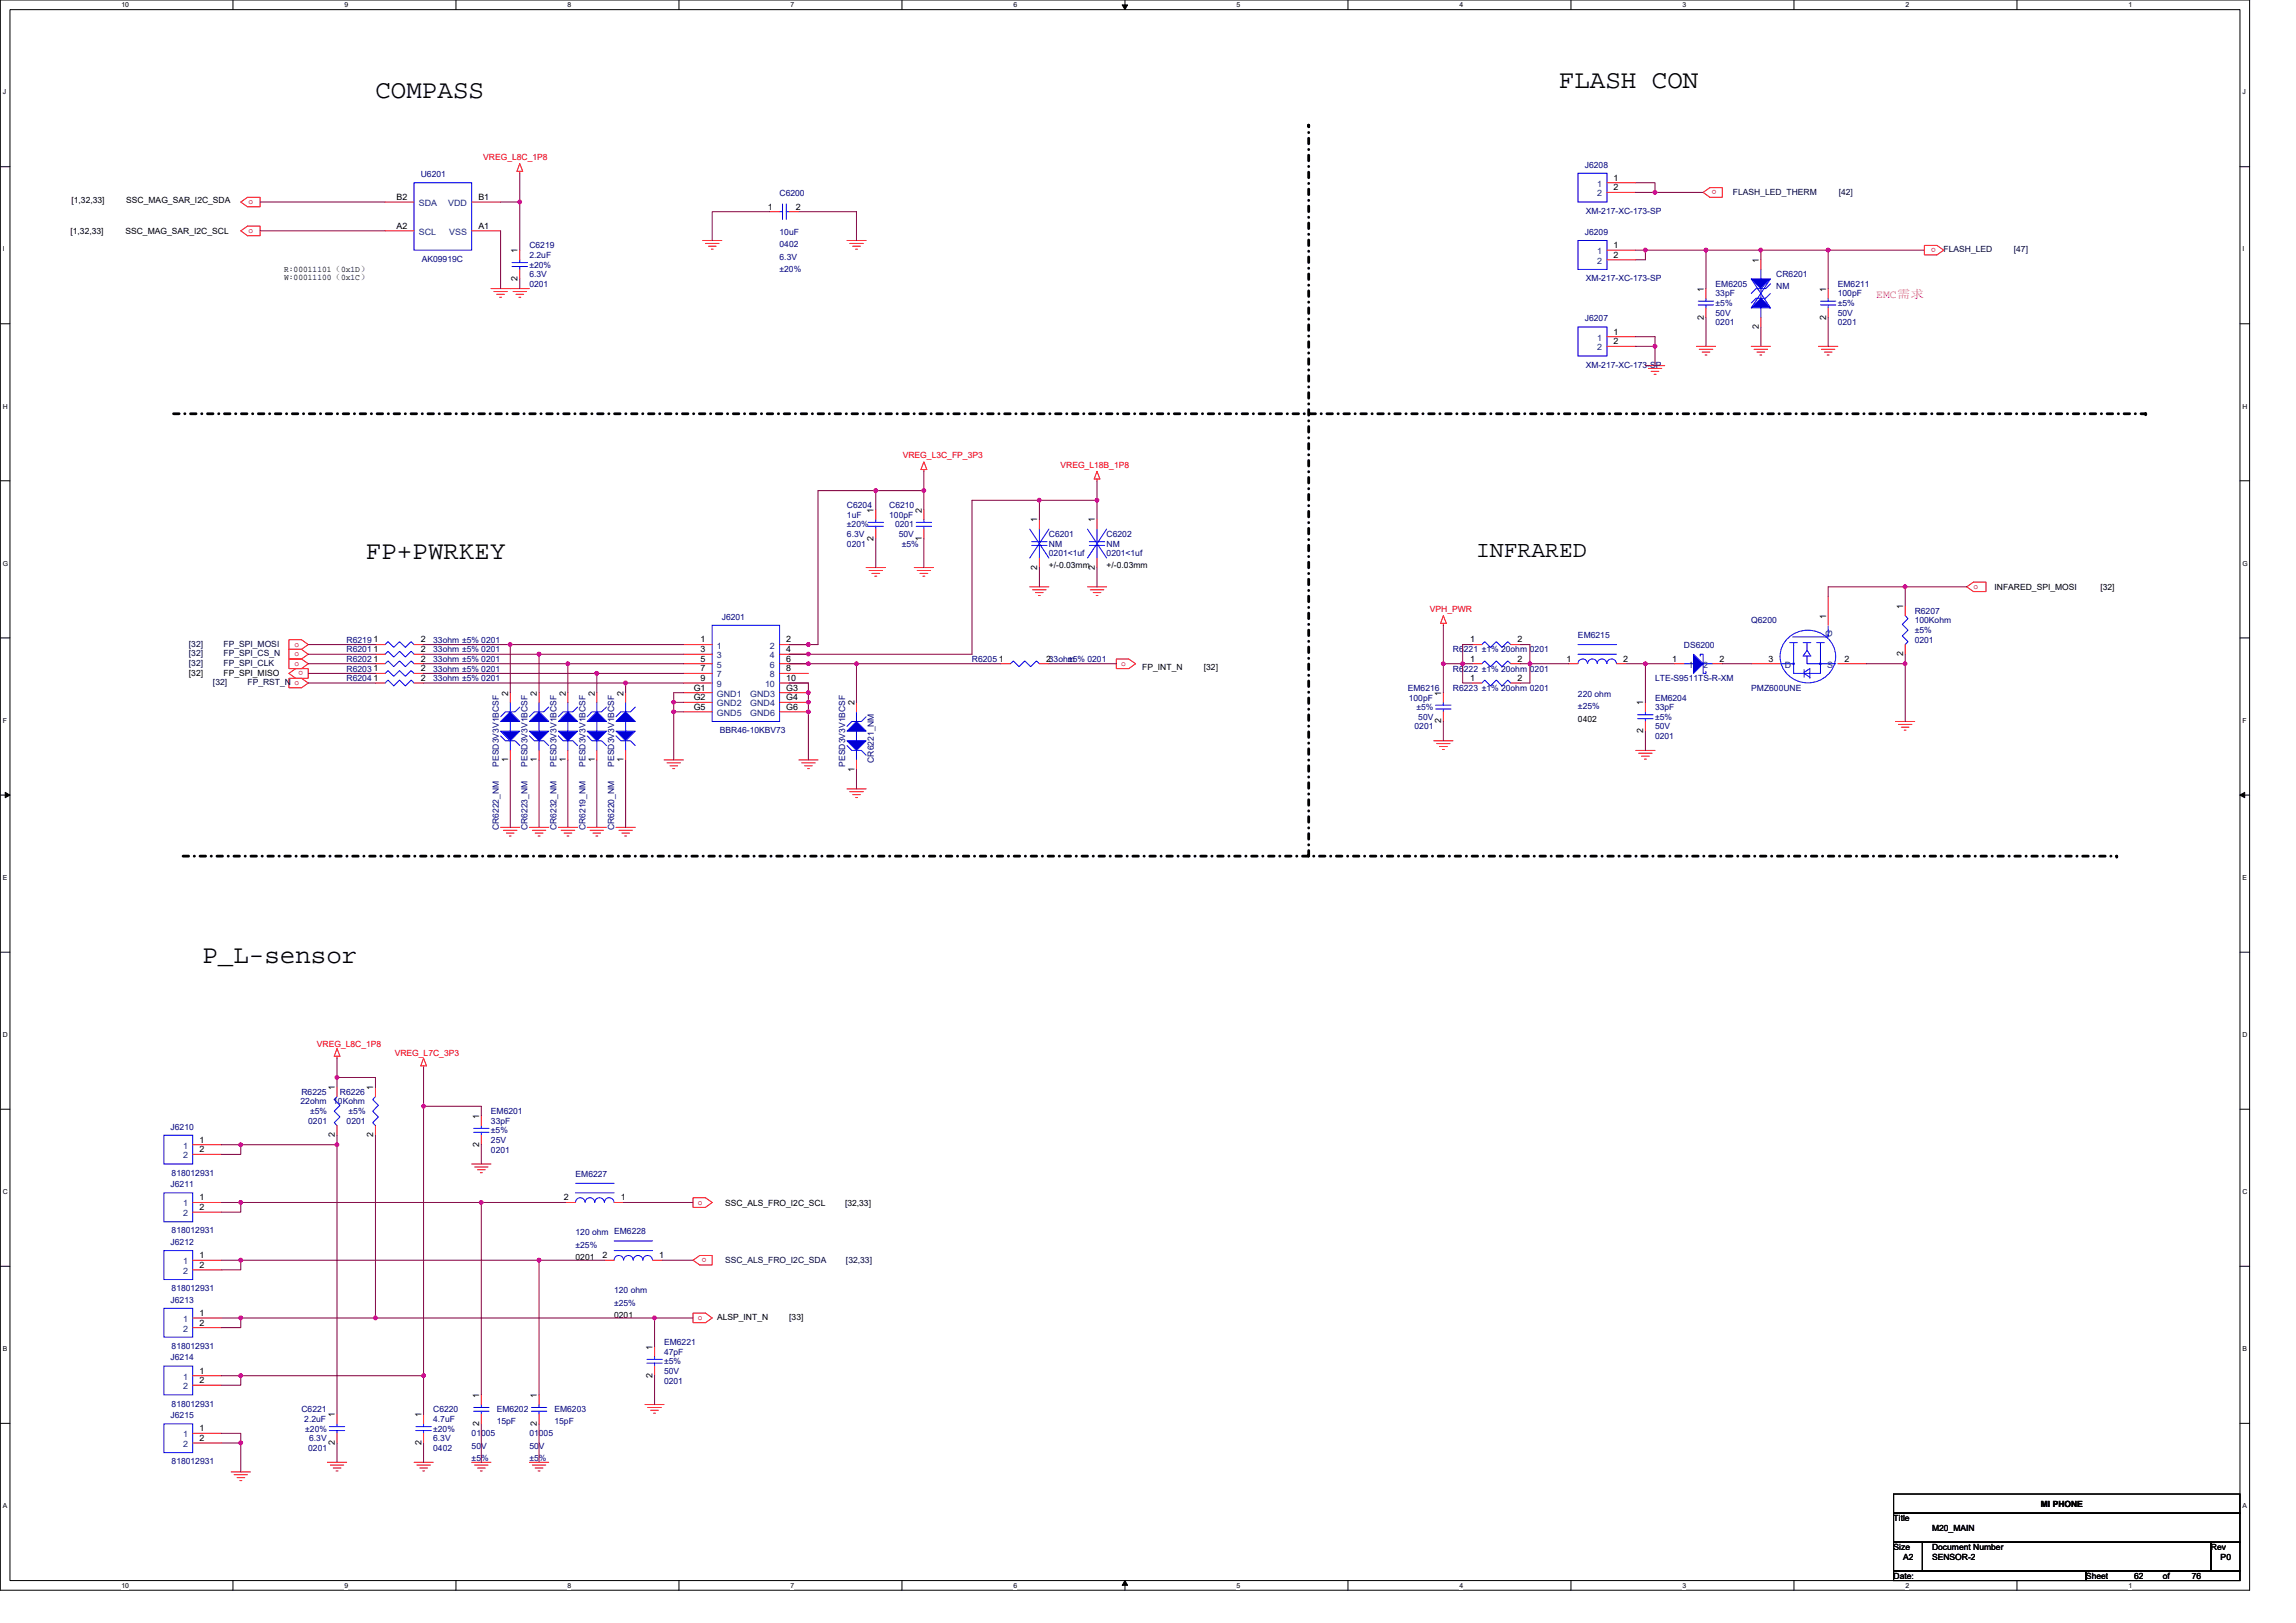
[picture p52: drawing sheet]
<svg xmlns="http://www.w3.org/2000/svg" width="297mm" height="210mm" viewBox="0 0 297 210" stroke-linecap="round" stroke-linejoin="round" font-family="sans-serif">
<defs><g id="words">
<g font-size="3.3">
<text x="201.7" y="11.4">FLASH CON</text>
<text x="48.6" y="12.6">COMPASS</text>
<text x="47.3" y="72.4">FP+PWRKEY</text>
<text x="26.2" y="124.7">P_L-sensor</text>
</g>
<text font-size="3" x="191" y="72.1">INFRARED</text>
<text font-size="1.5" fill="#f0f" x="242.7" y="38.5">EMC需求</text>
<g font-size="1.1" fill="#000080">
<text x="54.4" y="22.9">U6201</text>
<text x="205" y="21.7">J6208</text>
<text x="100.9" y="25.3">C6200</text>
<text x="205.1" y="27.7">XM-217-XC-173-SP</text>
<text x="54.6" y="33.9">AK09919C</text>
<text x="68.5" y="32.1">C6219</text>
<text x="68.5" y="33.4">2.2uF</text>
<text x="68.5" y="35.9">6.3V</text>
<text x="68.5" y="34.6">±20%</text>
<text x="100.9" y="30.4">10uF</text>
<text x="100.9" y="32">0402</text>
<text x="100.9" y="33.6">6.3V</text>
<text x="100.9" y="35.2">±20%</text>
<text x="205" y="30.4">J6209</text>
<text x="229.8" y="35.9">CR6201</text>
<text x="68.5" y="37.1">0201</text>
<text x="205" y="41.6">J6207</text>
<text x="205.1" y="36.4">XM-217-XC-173-SP</text>
<text x="221.9" y="37.1">EM6205</text>
<text x="221.9" y="38.4">33pF</text>
<text x="221.9" y="40.9">50V</text>
<text x="221.9" y="39.6">±5%</text>
<text x="229.8" y="37.4">NM</text>
<text x="237.8" y="37.1">EM6211</text>
<text x="237.8" y="38.4">100pF</text>
<text x="237.8" y="40.9">50V</text>
<text x="237.8" y="39.6">±5%</text>
<text x="205.1" y="47.6">XM-217-XC-173-SP</text>
<text x="221.9" y="42.1">0201</text>
<text x="237.8" y="42.1">0201</text>
<text x="109.6" y="65.7">C6204</text>
<text x="115" y="65.7">C6210</text>
<text x="109.6" y="67">1uF</text>
<text x="109.6" y="70.7">0201</text>
<text x="109.6" y="69.5">6.3V</text>
<text x="109.6" y="68.2">±20%</text>
<text x="115" y="67">100pF</text>
<text x="115.8" y="68.2">0201</text>
<text x="116.3" y="69.5">50V</text>
<text x="116.7" y="70.7">±5%</text>
<text x="135.7" y="69.5">C6201</text>
<text x="135.7" y="70.7">NM</text>
<text x="135.7" y="72">0201&lt;1uf</text>
<text x="143.2" y="69.5">C6202</text>
<text x="143.2" y="70.7">NM</text>
<text x="143.2" y="72">0201&lt;1uf</text>
<text x="44.8" y="83.2">R6219</text>
<text x="56" y="83.2">33ohm ±5% 0201</text>
<text x="93.4" y="80.2">J6201</text>
<text x="204.1" y="82.5">EM6215</text>
<text x="217.8" y="83.8">DS6200</text>
<text x="226.6" y="80.7">Q6200</text>
<text x="247.7" y="79.4">R6207</text>
<text x="247.7" y="80.7">100Kohm</text>
<text x="247.7" y="81.9">±5%</text>
<text x="247.7" y="83.2">0201</text>
<text x="44.8" y="86.9">R6203</text>
<text x="44.8" y="85.7">R6202</text>
<text x="44.8" y="88.1">R6204</text>
<text x="44.8" y="84.4">R6201</text>
<text x="56" y="86.9">33ohm ±5% 0201</text>
<text x="56" y="85.7">33ohm ±5% 0201</text>
<text x="56" y="88.1">33ohm ±5% 0201</text>
<text x="56" y="84.4">33ohm ±5% 0201</text>
<text x="125.7" y="85.7">R6205</text>
<text x="138.2" y="85.7">±5% 0201</text>
<text x="182.1" y="89.4">EM6216</text>
<text x="188" y="86.9">R6222 ±1% 20ohm 0201</text>
<text x="188" y="84.4">R6221 ±1% 20ohm 0201</text>
<text x="188" y="89.4">R6223 ±1% 20ohm 0201</text>
<text x="214.1" y="88.1">LTE-S9511TS-R-XM</text>
<text x="226.6" y="89.4">PMZ600UNE</text>
<text x="93.1" y="94.9">BBR46-10KBV73</text>
<text x="182.3" y="90.6">100pF</text>
<text x="183" y="94.4">0201</text>
<text x="183.3" y="91.9">±5%</text>
<text x="183.5" y="93.1">50V</text>
<text x="204.1" y="90.1">220 ohm</text>
<text x="204.1" y="91.8">±25%</text>
<text x="214.1" y="90.6">EM6204</text>
<text x="214.1" y="91.9">33pF</text>
<text x="214.1" y="95.6">0201</text>
<text x="214.1" y="94.4">50V</text>
<text x="214.1" y="93.1">±5%</text>
<text x="64.5" y="99.2" transform="rotate(-90 64.5 99.2)">PESD3V3V1BCSF</text>
<text x="68.3" y="99.2" transform="rotate(-90 68.3 99.2)">PESD3V3V1BCSF</text>
<text x="72" y="99.2" transform="rotate(-90 72 99.2)">PESD3V3V1BCSF</text>
<text x="75.7" y="99.2" transform="rotate(-90 75.7 99.2)">PESD3V3V1BCSF</text>
<text x="79.5" y="99.2" transform="rotate(-90 79.5 99.2)">PESD3V3V1BCSF</text>
<text x="109.3" y="99.2" transform="rotate(-90 109.3 99.2)">PESD3V3V1BCSF</text>
<text x="113.1" y="98.7" transform="rotate(-90 113.1 98.7)">CR6221_NM</text>
<text x="64.5" y="107.4" transform="rotate(-90 64.5 107.4)">CR6222_NM</text>
<text x="68.3" y="107.4" transform="rotate(-90 68.3 107.4)">CR6223_NM</text>
<text x="72" y="107.4" transform="rotate(-90 72 107.4)">CR6232_NM</text>
<text x="75.7" y="107.4" transform="rotate(-90 75.7 107.4)">CR6219_NM</text>
<text x="79.5" y="107.4" transform="rotate(-90 79.5 107.4)">CR6220_NM</text>
<text x="38.9" y="142.9">22ohm</text>
<text x="39" y="141.7">R6225</text>
<text x="43.1" y="142.9">10Kohm</text>
<text x="44" y="141.7">R6226</text>
<text x="22.1" y="146.1">J6210</text>
<text x="39.9" y="145.4">0201</text>
<text x="40.1" y="144.1">±5%</text>
<text x="44.8" y="145.4">0201</text>
<text x="45.1" y="144.1">±5%</text>
<text x="63.5" y="144.1">EM6201</text>
<text x="63.5" y="145.4">33pF</text>
<text x="63.5" y="149.1">0201</text>
<text x="63.5" y="147.9">25V</text>
<text x="63.5" y="146.6">±5%</text>
<text x="22.1" y="153.6">J6211</text>
<text x="22.2" y="152.1">818012931</text>
<text x="74.5" y="152.2">EM6227</text>
<text x="22.1" y="161.1">J6212</text>
<text x="22.2" y="159.6">818012931</text>
<text x="74.5" y="159.8">120 ohm EM6228</text>
<text x="74.5" y="161.5">±25%</text>
<text x="22.2" y="167">818012931</text>
<text x="79.5" y="167.3">120 ohm</text>
<text x="22.1" y="168.6">J6213</text>
<text x="79.5" y="168.9">±25%</text>
<text x="22.1" y="176">J6214</text>
<text x="22.2" y="174.5">818012931</text>
<text x="85.9" y="174">EM6221</text>
<text x="85.9" y="175.3">47pF</text>
<text x="85.9" y="179">0201</text>
<text x="85.9" y="177.8">50V</text>
<text x="85.9" y="176.5">±5%</text>
<text x="22.1" y="183.5">J6215</text>
<text x="22.2" y="182">818012931</text>
<text x="39" y="182.7">C6221</text>
<text x="39.4" y="184">2.2uF</text>
<text x="39.5" y="185.2">±20%</text>
<text x="56" y="182.7">C6220</text>
<text x="56" y="184">4.7uF</text>
<text x="56" y="185.2">±20%</text>
<text x="61" y="185.8">01005</text>
<text x="64.3" y="182.7">EM6202</text>
<text x="64.3" y="184.2">15pF</text>
<text x="68.5" y="185.8">01005</text>
<text x="71.7" y="182.7">EM6203</text>
<text x="71.7" y="184.2">15pF</text>
<text x="22.2" y="189.5">818012931</text>
<text x="39.9" y="187.7">0201</text>
<text x="40" y="186.5">6.3V</text>
<text x="56" y="187.7">0402</text>
<text x="56" y="186.5">6.3V</text>
<text x="61" y="187.5">50V</text>
<text x="61" y="189.1">±5%</text>
<text x="68.5" y="187.5">50V</text>
<text x="68.5" y="189.1">±5%</text>
</g>
<g font-size="1.1" fill="#f00">
<text x="62.5" y="20.7">VREG_L8C_1P8</text>
<text x="32.1" y="26.4">o</text>
<text x="222.1" y="24.6" transform="rotate(180 222.1 24.6)">o</text>
<text x="32.1" y="30.2">o</text>
<text x="250.5" y="32.1" transform="rotate(180 250.5 32.1)">o</text>
<text x="116.8" y="59.3">VREG_L3C_FP_3P3</text>
<text x="137.2" y="60.5">VREG_L18B_1P8</text>
<text x="255.3" y="76.2">o</text>
<text x="38.1" y="83.7">o</text>
<text x="185" y="79.2">VPH_PWR</text>
<text x="38.1" y="84.9">o</text>
<text x="38.1" y="86.2">o</text>
<text x="39.2" y="86.8" transform="rotate(180 39.2 86.8)">o</text>
<text x="145" y="86.2">o</text>
<text x="41" y="135.4">VREG_L8C_1P8</text>
<text x="51.1" y="136.7">VREG_L7C_3P3</text>
<text x="90.3" y="155.9">o</text>
<text x="91.4" y="162.8" transform="rotate(180 91.4 162.8)">o</text>
<text x="90.3" y="170.8">o</text>
</g>
<g font-size="1.1">
<text x="208.8" y="23.4">1</text>
<text x="9.2" y="26.3">[1,32,33]</text>
<text x="16.3" y="26.3">SSC_MAG_SAR_I2C_SDA</text>
<text x="51.3" y="29.6">A2</text>
<text x="51.3" y="25.9">B2</text>
<text x="61.9" y="25.9">B1</text>
<text x="61.9" y="29.6">A1</text>
<text x="99.4" y="27.1">1</text>
<text x="103" y="27.1">2</text>
<text x="208.8" y="24.6">2</text>
<text x="9.1" y="30.3">[1,32,33]</text>
<text x="16.2" y="30.3">SSC_MAG_SAR_I2C_SCL</text>
<text x="36.8" y="35.1">R:00011101（0x1D）</text>
<text x="67" y="32.7" transform="rotate(-90 67 32.7)">1</text>
<text x="208.8" y="32.1">1</text>
<text x="208.8" y="33.3">2</text>
<text x="227.5" y="34" transform="rotate(-90 227.5 34)">1</text>
<text x="36.8" y="36.2">W:00011100（0x1C）</text>
<text x="67" y="36.4" transform="rotate(-90 67 36.4)">2</text>
<text x="220.4" y="41.3" transform="rotate(-90 220.4 41.3)">2</text>
<text x="220.4" y="37.7" transform="rotate(-90 220.4 37.7)">1</text>
<text x="236.2" y="41.3" transform="rotate(-90 236.2 41.3)">2</text>
<text x="236.2" y="37.7" transform="rotate(-90 236.2 37.7)">1</text>
<text x="208.8" y="43.3">1</text>
<text x="208.8" y="44.5">2</text>
<text x="227.5" y="42.6" transform="rotate(-90 227.5 42.6)">2</text>
<text x="113" y="70" transform="rotate(-90 113 70)">2</text>
<text x="113" y="66.3" transform="rotate(-90 113 66.3)">1</text>
<text x="119.2" y="70" transform="rotate(-90 119.2 70)">1</text>
<text x="119.2" y="66.3" transform="rotate(-90 119.2 66.3)">2</text>
<text x="134.2" y="67.6" transform="rotate(-90 134.2 67.6)">1</text>
<text x="141.6" y="67.6" transform="rotate(-90 141.6 67.6)">1</text>
<text x="134.2" y="73.7" transform="rotate(-90 134.2 73.7)">2</text>
<text x="135.7" y="73.4">+/-0.03mm</text>
<text x="141.6" y="73.7" transform="rotate(-90 141.6 73.7)">2</text>
<text x="143.2" y="73.4">+/-0.03mm</text>
<text x="258" y="76.3">INFARED_SPI_MOSI</text>
<text x="271.7" y="76.3">[32]</text>
<text x="48.3" y="83.1">1</text>
<text x="54.4" y="83.1">2</text>
<text x="90.6" y="83.1">1</text>
<text x="101.7" y="83.1">2</text>
<text x="190.2" y="83.1">1</text>
<text x="196.3" y="83.1">2</text>
<text x="236.2" y="80" transform="rotate(-90 236.2 80)">1</text>
<text x="246.2" y="78.8" transform="rotate(-90 246.2 78.8)">1</text>
<text x="24.4" y="87.4">[32]</text>
<text x="28.9" y="87.4">FP_SPI_MISO</text>
<text x="48.3" y="86.8">1</text>
<text x="48.3" y="85.6">1</text>
<text x="48.3" y="88.1">1</text>
<text x="48.3" y="84.4">1</text>
<text x="54.4" y="86.8">2</text>
<text x="54.4" y="85.6">2</text>
<text x="54.4" y="88.1">2</text>
<text x="54.4" y="84.4">2</text>
<text x="89.7" y="89.3">G1</text>
<text x="90.6" y="84.4">3</text>
<text x="90.6" y="85.6">5</text>
<text x="90.6" y="86.8">7</text>
<text x="90.6" y="88.1">9</text>
<text x="101.7" y="84.4">4</text>
<text x="101.7" y="85.6">6</text>
<text x="101.7" y="86.8">8</text>
<text x="101.7" y="89.3">G3</text>
<text x="101.7" y="88.1">10</text>
<text x="129.2" y="85.6">1</text>
<text x="135.3" y="85.6">233ohm</text>
<text x="147.8" y="86.7">FP_INT_N</text>
<text x="155.7" y="86.7">[32]</text>
<text x="190.2" y="85.6">1</text>
<text x="190.2" y="88.1">1</text>
<text x="196.3" y="85.6">2</text>
<text x="196.3" y="88.1">2</text>
<text x="202.6" y="85.6">1</text>
<text x="210" y="85.6">2</text>
<text x="216.3" y="85.6">1</text>
<text x="222.5" y="85.6">2</text>
<text x="228.8" y="85.6">3</text>
<text x="238.6" y="85.6">2</text>
<text x="246.2" y="84.9" transform="rotate(-90 246.2 84.9)">2</text>
<text x="65.7" y="90" transform="rotate(-90 65.7 90)">2</text>
<text x="69.5" y="90" transform="rotate(-90 69.5 90)">2</text>
<text x="73.2" y="90" transform="rotate(-90 73.2 90)">2</text>
<text x="76.9" y="90" transform="rotate(-90 76.9 90)">2</text>
<text x="80.7" y="90" transform="rotate(-90 80.7 90)">2</text>
<text x="89.7" y="90.6">G2</text>
<text x="89.7" y="91.8">G5</text>
<text x="101.7" y="90.6">G4</text>
<text x="101.7" y="91.8">G6</text>
<text x="110.5" y="91.2" transform="rotate(-90 110.5 91.2)">2</text>
<text x="186.5" y="93.6" transform="rotate(-90 186.5 93.6)">2</text>
<text x="186.5" y="90" transform="rotate(-90 186.5 90)">1</text>
<text x="204.1" y="93.4">0402</text>
<text x="212.6" y="94.8" transform="rotate(-90 212.6 94.8)">2</text>
<text x="212.6" y="91.2" transform="rotate(-90 212.6 91.2)">1</text>
<text x="65.7" y="98.6" transform="rotate(-90 65.7 98.6)">1</text>
<text x="69.5" y="98.6" transform="rotate(-90 69.5 98.6)">1</text>
<text x="73.2" y="98.6" transform="rotate(-90 73.2 98.6)">1</text>
<text x="76.9" y="98.6" transform="rotate(-90 76.9 98.6)">1</text>
<text x="80.7" y="98.6" transform="rotate(-90 80.7 98.6)">1</text>
<text x="110.5" y="99.8" transform="rotate(-90 110.5 99.8)">1</text>
<text x="43.3" y="141" transform="rotate(-90 43.3 141)">1</text>
<text x="48.3" y="141" transform="rotate(-90 48.3 141)">1</text>
<text x="25.8" y="147.8">1</text>
<text x="25.8" y="149.1">2</text>
<text x="43.3" y="147.1" transform="rotate(-90 43.3 147.1)">2</text>
<text x="48.3" y="147.1" transform="rotate(-90 48.3 147.1)">2</text>
<text x="62" y="148.4" transform="rotate(-90 62 148.4)">2</text>
<text x="62" y="144.8" transform="rotate(-90 62 144.8)">1</text>
<text x="25.8" y="155.3">1</text>
<text x="73" y="155.3">2</text>
<text x="80.3" y="155.3">1</text>
<text x="93.8" y="156">SSC_ALS_FRO_I2C_SCL</text>
<text x="109.3" y="156">[32,33]</text>
<text x="25.8" y="156.5">2</text>
<text x="25.8" y="162.8">1</text>
<text x="25.8" y="164">2</text>
<text x="74.5" y="163.1">0201</text>
<text x="78" y="162.8">2</text>
<text x="85.3" y="162.8">1</text>
<text x="25.8" y="170.2">1</text>
<text x="25.8" y="171.5">2</text>
<text x="79.5" y="170.5">0201</text>
<text x="92.8" y="170.8">ALSP_INT_N</text>
<text x="102.1" y="170.8">[33]</text>
<text x="25.8" y="177.7">1</text>
<text x="25.8" y="178.9">2</text>
<text x="84.4" y="178.2" transform="rotate(-90 84.4 178.2)">2</text>
<text x="84.4" y="174.6" transform="rotate(-90 84.4 174.6)">1</text>
<text x="25.8" y="185.2">1</text>
<text x="43.3" y="183.3" transform="rotate(-90 43.3 183.3)">1</text>
<text x="54.5" y="183.3" transform="rotate(-90 54.5 183.3)">1</text>
<text x="62" y="184.5" transform="rotate(-90 62 184.5)">2</text>
<text x="62" y="180.8" transform="rotate(-90 62 180.8)">1</text>
<text x="69.5" y="184.5" transform="rotate(-90 69.5 184.5)">2</text>
<text x="69.5" y="180.8" transform="rotate(-90 69.5 180.8)">1</text>
<text x="25.8" y="186.4">2</text>
<text x="43.3" y="186.9" transform="rotate(-90 43.3 186.9)">2</text>
<text x="54.5" y="186.9" transform="rotate(-90 54.5 186.9)">2</text>
<text x="245" y="196.8">Title</text>
<text x="264" y="194.9">MI PHONE</text>
<text x="245" y="200.5">Size</text>
<text x="246.2" y="201.8">A2</text>
<text x="250" y="200.5">Document Number</text>
<text x="250" y="201.8">SENSOR-2</text>
<text x="250" y="198">M20_MAIN</text>
<text x="286" y="200.5">Rev</text>
<text x="287.3" y="201.8">P0</text>
<text x="245" y="204.3">Date:</text>
<text x="269.9" y="204.3">Sheet</text>
<text x="276.1" y="204.3">62</text>
<text x="279.8" y="204.3">of</text>
<text x="283.6" y="204.3">76</text>
</g>
<g font-size="1.1" fill="#004080">
<text x="54.2" y="26.6">SDA</text>
<text x="58" y="26.6">VDD</text>
<text x="206.6" y="24.2">1</text>
<text x="206.6" y="25.4">2</text>
<text x="54.2" y="30.4">SCL</text>
<text x="58.1" y="30.4">VSS</text>
<text x="206.6" y="32.9">1</text>
<text x="206.6" y="34.1">2</text>
<text x="206.6" y="44.1">1</text>
<text x="206.6" y="45.3">2</text>
<text x="92.7" y="83.9">1</text>
<text x="99.6" y="83.9">2</text>
<text x="237" y="82.4" transform="rotate(-90 237 82.4)">G</text>
<text x="92.7" y="85.2">3</text>
<text x="92.7" y="86.4">5</text>
<text x="92.7" y="87.6">7</text>
<text x="92.7" y="88.9">9</text>
<text x="99" y="88.9">10</text>
<text x="99.6" y="85.2">4</text>
<text x="99.6" y="86.4">6</text>
<text x="99.6" y="87.6">8</text>
<text x="218.5" y="86.4">1</text>
<text x="220.3" y="86.4">2</text>
<text x="230.9" y="86.4">D</text>
<text x="236.4" y="86.4">S</text>
<text x="92.7" y="90.1">GND1</text>
<text x="92.7" y="91.4">GND2</text>
<text x="92.7" y="92.6">GND5</text>
<text x="97.1" y="90.1">GND3</text>
<text x="97.1" y="91.4">GND4</text>
<text x="97.1" y="92.6">GND6</text>
<text x="23.7" y="148.6">1</text>
<text x="23.7" y="149.9">2</text>
<text x="23.7" y="156.1">1</text>
<text x="23.7" y="157.3">2</text>
<text x="23.7" y="163.6">1</text>
<text x="23.7" y="164.8">2</text>
<text x="23.7" y="171">1</text>
<text x="23.7" y="172.3">2</text>
<text x="23.7" y="178.5">1</text>
<text x="23.7" y="179.7">2</text>
<text x="23.7" y="185.9">1</text>
<text x="23.7" y="187.2">2</text>
</g>
<g font-size="1.1" fill="#000040">
<text x="224.2" y="25.2">FLASH_LED_THERM</text>
<text x="237.9" y="25.2">[42]</text>
<text x="251.5" y="32.6">FLASH_LED</text>
<text x="260.5" y="32.6">[47]</text>
<text x="24.4" y="83.7">[32]</text>
<text x="28.9" y="83.7">FP_SPI_MOSI</text>
<text x="24.4" y="84.9">[32]</text>
<text x="24.4" y="86.1">[32]</text>
<text x="27.6" y="88.6">[32]</text>
<text x="28.9" y="84.9">FP_SPI_CS_N</text>
<text x="28.9" y="86.1">FP_SPI_CLK</text>
<text x="32" y="88.6">FP_RST_N o</text>
<text x="93.8" y="163.4">SSC_ALS_FRO_I2C_SDA</text>
<text x="109.4" y="163.4">[32,33]</text>
</g>
<g font-size=".9">
<text x="15.7" y="1">10</text>
<text x="44.6" y="1">9</text>
<text x="73.4" y="1">8</text>
<text x="102.3" y="1">7</text>
<text x="131.1" y="1">6</text>
<text x="160" y="1">5</text>
<text x="188.8" y="1">4</text>
<text x="217.7" y="1">3</text>
<text x="246.5" y="1">2</text>
<text x="275.4" y="1">1</text>
<text x=".4" y="12.2">J</text>
<text x="290.1" y="12.2">J</text>
<text x=".4" y="32.5">I</text>
<text x="290.1" y="32.5">I</text>
<text x=".4" y="52.9">H</text>
<text x="290.1" y="52.9">H</text>
<text x=".4" y="73.2">G</text>
<text x="290.1" y="73.2">G</text>
<text x=".4" y="93.5">F</text>
<text x="290.1" y="93.5">F</text>
<text x=".4" y="113.8">E</text>
<text x="290.1" y="113.8">E</text>
<text x=".4" y="134.2">D</text>
<text x="290.1" y="134.2">D</text>
<text x=".4" y="154.5">C</text>
<text x="290.1" y="154.5">C</text>
<text x=".4" y="174.8">B</text>
<text x="290.1" y="174.8">B</text>
<text x=".4" y="195.1">A</text>
<text x="290.1" y="195.1">A</text>
<text x="15.7" y="205.4">10</text>
<text x="44.6" y="205.4">9</text>
<text x="73.4" y="205.4">8</text>
<text x="102.3" y="205.4">7</text>
<text x="131.1" y="205.4">6</text>
<text x="160" y="205.4">5</text>
<text x="188.8" y="205.4">4</text>
<text x="217.7" y="205.4">3</text>
<text x="246.5" y="205.4">2</text>
<text x="275.4" y="205.4">1</text>
</g>
</g></defs>
<path d="M0 0h291v205.7h-291zM1.3 1.2h288.5v203.3h-288.5z" fill="none" stroke="#000" stroke-width=".13"/>
<g fill="#fff">
<path d="M15.7 .1h1v1h-1z"/>
<path d="M15.7 204.6h1v1h-1z"/>
</g>
<path d="M30.1 0v1.2M30.1 204.5v1.2" fill="none" stroke="#000" stroke-width=".13"/>
<g fill="#fff">
<path d="M44.6 .1h.4v1h-.4z"/>
<path d="M44.6 204.6h.4v1h-.4z"/>
</g>
<path d="M59 0v1.2M59 204.5v1.2" fill="none" stroke="#000" stroke-width=".13"/>
<g fill="#fff">
<path d="M73.4 .1h.5v1h-.5z"/>
<path d="M73.4 204.6h.5v1h-.5z"/>
</g>
<path d="M87.8 0v1.2M87.8 204.5v1.2" fill="none" stroke="#000" stroke-width=".13"/>
<g fill="#fff">
<path d="M102.3 .1h.4v1h-.4z"/>
<path d="M102.3 204.6h.4v1h-.4z"/>
</g>
<path d="M116.7 0v1.2M116.7 204.5v1.2" fill="none" stroke="#000" stroke-width=".13"/>
<g fill="#fff">
<path d="M131.1 .1h.5v1h-.5z"/>
<path d="M131.1 204.6h.5v1h-.5z"/>
</g>
<path d="M145.5 0v1.2M145.5 204.5v1.2" fill="none" stroke="#000" stroke-width=".13"/>
<path d="M145.2 .6h.7l-.4 .6zM145.5 204.5l.4 .6h-.7z" fill="#000" stroke="#000" stroke-width=".13"/>
<g fill="#fff">
<path d="M160 .1h.4v1h-.4z"/>
<path d="M160 204.6h.4v1h-.4z"/>
</g>
<path d="M174.4 0v1.2M174.4 204.5v1.2" fill="none" stroke="#000" stroke-width=".13"/>
<g fill="#fff">
<path d="M188.8 .1h.5v1h-.5z"/>
<path d="M188.8 204.6h.5v1h-.5z"/>
</g>
<path d="M203.2 0v1.2M203.2 204.5v1.2" fill="none" stroke="#000" stroke-width=".13"/>
<g fill="#fff">
<path d="M217.7 .1h.4v1h-.4z"/>
<path d="M217.7 204.6h.4v1h-.4z"/>
</g>
<path d="M232.1 0v1.2M232.1 204.5v1.2" fill="none" stroke="#000" stroke-width=".13"/>
<g fill="#fff">
<path d="M246.5 .1h.5v1h-.5z"/>
<path d="M246.5 204.6h.5v1h-.5z"/>
</g>
<path d="M260.9 0v1.2M260.9 204.5v1.2" fill="none" stroke="#000" stroke-width=".13"/>
<g fill="#fff">
<path d="M275.4 .1h.4v1h-.4z"/>
<path d="M275.4 204.6h.4v1h-.4z"/>
<path d="M.4 11.4h.4v1h-.4z"/>
<path d="M290.1 11.4h.5v1h-.5z"/>
<path d="M.4 31.7h.2v1h-.2z"/>
<path d="M290.1 31.7h.2v1h-.2z"/>
</g>
<path d="M0 21.6h1.3M289.8 21.6h1.2" fill="none" stroke="#000" stroke-width=".13"/>
<g fill="#fff">
<path d="M.4 52h.6v1h-.6z"/>
<path d="M290.1 52h.6v1h-.6z"/>
</g>
<path d="M0 41.9h1.3M289.8 41.9h1.2" fill="none" stroke="#000" stroke-width=".13"/>
<g fill="#fff">
<path d="M.4 72.4h.6v1h-.6z"/>
<path d="M290.1 72.4h.7v1h-.7z"/>
</g>
<path d="M0 62.2h1.3M289.8 62.2h1.2" fill="none" stroke="#000" stroke-width=".13"/>
<g fill="#fff">
<path d="M.4 92.7h.5v1h-.5z"/>
<path d="M290.1 92.7h.5v1h-.5z"/>
</g>
<path d="M0 82.5h1.3M289.8 82.5h1.2" fill="none" stroke="#000" stroke-width=".13"/>
<g fill="#fff">
<path d="M.4 113h.5v1h-.5z"/>
<path d="M290.1 113h.6v1h-.6z"/>
</g>
<path d="M0 102.9h1.3M289.8 102.9h1.2" fill="none" stroke="#000" stroke-width=".13"/>
<path d="M.7 102.5l.6 .4-.6 .3zM289.8 102.9l.6-.4v.7z" fill="#000" stroke="#000" stroke-width=".13"/>
<g fill="#fff">
<path d="M.4 133.3h.6v1h-.6z"/>
<path d="M290.1 133.3h.6v1h-.6z"/>
</g>
<path d="M0 123.2h1.3M289.8 123.2h1.2" fill="none" stroke="#000" stroke-width=".13"/>
<g fill="#fff">
<path d="M.4 153.7h.6v1h-.6z"/>
<path d="M290.1 153.7h.6v1h-.6z"/>
</g>
<path d="M0 143.5h1.3M289.8 143.5h1.2" fill="none" stroke="#000" stroke-width=".13"/>
<g fill="#fff">
<path d="M.4 174h.5v1h-.5z"/>
<path d="M290.1 174h.6v1h-.6z"/>
</g>
<path d="M0 163.8h1.3M289.8 163.8h1.2" fill="none" stroke="#000" stroke-width=".13"/>
<g fill="#fff">
<path d="M.4 194.3h.5v1h-.5z"/>
<path d="M290.1 194.3h.6v1h-.6z"/>
</g>
<path d="M0 184.1h1.3M245 199.5h3.7v3.7h-3.7zM245 193.3h44.8v2.5h-44.8zM245 195.8h44.8v3.7h-44.8zM248.7 199.5h37.3v3.7h-37.3zM286 199.5h3.8v3.7h-3.8zM289.8 184.1h1.2M245 203.2h24.9v1.3h-24.9zM269.9 203.2h19.9v1.3h-19.9z" fill="none" stroke="#000" stroke-width=".13"/>
<path d="M169.3 16.2h.1M22.5 53.5h255.1M277.6 53.5h.1M23.7 110.8h250.2M169.3 110.8v-94.6M273.9 110.8h.1" fill="none" stroke="#000" stroke-width=".36" stroke-dasharray=".7 .7 0 .7"/>
<g fill="none" stroke="#f00" stroke-width=".13">
<path d="M31.2 26.1l.8-.6h1.7v1.3h-1.7zM31.2 29.9l.8-.6h1.7v1.2h-1.7zM49.8 29.9h3.8M49.8 26.1h3.8M61 29.9h3.8M61 26.1h3.8M63.5 37.3h5M63.9 37.7h1.7M64.3 38.1h1M64.6 38.5h.3M66.4 37.7h1.7M66.8 38.1h1"/>
<path d="M67.1 38.5h.3M67.2 22.2v.2M67.2 32.4v1.2M67.2 34.9v1.2M67.2 21.2l.4 1h-.7zM90.9 31.1h2.5M91.3 31.5h1.7M91.6 31.9h1M92 32.2h.3M99.6 27.4h1.3M102.1 27.4h1.3M109.6 31.1h2.5"/>
<path d="M109.9 31.5h1.8M110.3 31.9h1M110.7 32.2h.2M207.9 32.4h3.7M207.9 33.6h3.7M207.9 23.6h3.7M207.9 24.9h3.7M220.3 24.9l.9-.6h1.6v1.2h-1.6zM220.7 37.3v1.3M220.7 39.8v1.3M227.8 33.6v1.3M236.5 37.3v1.3"/>
<path d="M236.5 39.8v1.3M249 31.8h1.6l.9 .6-.9 .6h-1.6zM119.5 59.8l.4 .9h-.8zM207.9 43.6h3.7M207.9 44.8h3.7M212.9 47.3h2.5M213.3 47.7h1.7M213.6 48h1M214 48.4h.2M219.5 44.8h2.5M219.8 45.2h1.8M220.2 45.6h1"/>
<path d="M220.6 45.9h.2M226.6 44.8h2.4M226.9 45.2h1.8M227.3 45.6h1M227.7 45.9h.2M227.8 41.1v1.2M235.3 44.8h2.5M235.6 45.2h1.8M236 45.6h1M236.4 45.9h.2M112.1 73.4h2.5M112.4 73.8h1.8"/>
<path d="M112.8 74.2h1M113.2 74.5h.2M113.3 66v1.2M113.3 68.5v1.2M118.3 73.4h2.5M118.7 73.8h1.7M119 74.2h1M119.4 74.5h.3M119.5 60.7v.3M119.5 68.5v1.2M119.5 66v1.2M133.2 75.9h2.5"/>
<path d="M133.6 76.3h1.7M134 76.7h1M134.3 77h.3M134.5 67.2v1.3M134.5 72.2v1.2M140.7 75.9h2.5M141.1 76.3h1.7M141.4 76.7h1M141.8 77h.2M141.9 62v.2M141.9 67.2v1.3M141.9 72.2v1.2"/>
<path d="M141.9 61l.4 1h-.7zM186.7 79.7l.4 .9h-.7zM236.5 77.2v3.7M246.5 78.4v1.3M254.4 75.9l.9-.6h1.6v1.2h-1.6zM37.4 87.1l.8-.6h1.7v1.3h-1.7zM37.4 82.8h1.6l.9 .6-.9 .6h-1.6zM37.4 85.3h1.6l.9 .6-.9 .6h-1.6zM37.4 87.8h1.6l.9 .6-.9 .6h-1.6zM39 84l.9 .6-.9 .7M39 84h-1.6v1.3h1.6M48.6 87.1h1.2"/>
<path d="M48.6 85.9h1.2M48.6 83.4h1.2M48.6 88.4h1.2M48.6 84.6h1.2M53.6 87.1h1.2M53.6 85.9h1.2M53.6 83.4h1.2M53.6 88.4h1.2M53.6 84.6h1.2M66 97.1v1.2M66 89.6v1.3M69.7 97.1v1.2"/>
<path d="M69.7 89.6v1.3M73.5 97.1v1.2M73.5 89.6v1.3M77.2 97.1v1.2M77.2 89.6v1.3M80.9 97.1v1.2M80.9 89.6v1.3M85.9 98.3h2.5M86.3 98.7h1.7M86.7 99.1h1M87 99.4h.3M88.4 83.4h3.7"/>
<path d="M88.4 84.6h3.7M88.4 85.9h3.7M88.4 87.1h3.7M88.4 88.4h3.7M88.4 89.6h3.7M88.4 90.9h3.7M88.4 92.1h3.7M100.9 83.4h3.7M100.9 84.6h3.7M100.9 85.9h3.7M100.9 87.1h3.7M100.9 88.4h3.7"/>
<path d="M100.9 89.6h3.7M100.9 90.9h3.7M100.9 92.1h3.7M103.4 98.3h2.4M103.7 98.7h1.8M104.1 99.1h1M104.5 99.4h.2M110.8 98.3v1.3M110.8 90.9v1.2M129.5 85.9h1.2M134.5 85.9h1.2M144.4 85.3h1.6l.9 .6-.9 .6h-1.6z"/>
<path d="M185.5 95.8h2.5M185.9 96.2h1.7M186.2 96.6h1M186.6 97h.3M186.7 89.6v1.3M186.7 92.1v1.2M186.7 80.6v.3M190.5 85.9h1.2M190.5 83.4h1.2M190.5 88.4h1.2M195.4 85.9h1.3M195.4 83.4h1.3"/>
<path d="M195.4 88.4h1.3M202.9 85.9h1.2M209.1 85.9h1.3M211.6 97.1h2.5M212 97.5h1.7M212.4 97.8h1M212.7 98.2h.3M212.9 90.9v1.2M212.9 93.3v1.3M216.6 85.9h1.2M221.6 85.9h1.2M226.6 85.9h3.7"/>
<path d="M237.8 85.9h3.7M245.2 93.3h2.5M245.6 93.7h1.8M246 94.1h1M246.4 94.5h.2M246.5 83.4v1.2M64.8 107h2.4M65.1 107.4h1.8M65.5 107.8h1M65.9 108.2h.2M68.5 107h2.5M68.9 107.4h1.7"/>
<path d="M69.2 107.8h1M69.6 108.2h.3M72.2 107h2.5M72.6 107.4h1.8M73 107.8h1M73.4 108.2h.2M76 107h2.5M76.3 107.4h1.8M76.7 107.8h1M77.1 108.2h.2M79.7 107h2.5M80.1 107.4h1.7"/>
<path d="M80.5 107.8h.9M80.8 108.2h.3M109.6 102.1h2.5M109.9 102.4h1.8M110.3 102.8h1M110.7 103.2h.2M43.6 135.7l.4 1h-.8zM43.6 136.7v.2M54.8 137.9v.3M54.8 136.9l.4 1h-.8zM24.9 148.1h3.8M24.9 149.4h3.8"/>
<path d="M24.9 155.6h3.8M24.9 156.8h3.8M43.6 140.7v1.2M43.6 145.6v1.3M48.6 140.7v1.2M48.6 145.6v1.3M61 150.6h2.5M61.4 151h1.7M61.8 151.3h1M62.1 151.7h.3M62.3 144.4v1.2M62.3 146.9v1.2"/>
<path d="M73.2 155.6h1.3M79.5 155.6h1.2M89.7 155h1.6l.8 .6-.8 .6h-1.6zM24.9 170.5h3.8M24.9 171.8h3.8M24.9 163h3.8M24.9 164.3h3.8M24.9 178h3.8M24.9 179.2h3.8M78.2 163h1.3M84.4 163h1.3M84.7 174.2v1.3"/>
<path d="M84.7 176.7v1.3M89.7 169.9h1.6l.8 .6-.8 .6h-1.6zM89.7 163l.8-.6h1.6v1.3h-1.6zM24.9 185.4h3.8M24.9 186.7h3.8M29.9 190.4h2.5M30.3 190.8h1.7M30.7 191.2h1M31 191.6h.3M42.4 189.2h2.4M42.7 189.5h1.8M43.1 189.9h1"/>
<path d="M43.5 190.3h.2M43.6 183v1.2M43.6 185.4v1.3M53.6 189.2h2.4M53.9 189.5h1.8M54.3 189.9h1M54.7 190.3h.2M54.8 183v1.2M54.8 185.4v1.3M61 189.2h2.5M61.4 189.5h1.7M61.8 189.9h1"/>
<path d="M62.1 190.3h.3M62.3 180.5v1.2M62.3 183v1.2M68.5 189.2h2.5M68.9 189.5h1.7M69.2 189.9h1M69.6 190.3h.3M69.7 180.5v1.2M69.7 183v1.2M83.4 181.7h2.5M83.8 182.1h1.8M84.2 182.5h1"/>
<path d="M84.6 182.8h.2"/>
</g>
<g fill="none" stroke="#00f" stroke-width=".13">
<path d="M53.6 23.6h7.4v8.8h-7.4zM66.2 34h2M66.2 34.5h2M67.2 33.6v.4M67.2 34.5v.4M100.9 27.4h.3M101.2 26.4v2M101.7 26.4v2M101.7 27.4h.4M204.1 31.1h3.8v3.8h-3.8zM204.1 22.4h3.8v3.7h-3.8zM219.7 39h2"/>
<path d="M219.7 39.5h2M220.7 38.6v.4M220.7 39.5v.3M226.6 36.1l2.4 3.7M227.8 39.8v1.3M227.8 34.9v1.2M227.8 37.3v1.3M229 38l-.6 .6h-1.2l-.6 .6M229 36.1l-2.4 3.7M229 36.7l-.6 .6h-1.2l-.6 .7M235.5 39h2M235.5 39.5h2"/>
<path d="M236.5 38.6v.4M236.5 39.5v.3M204.1 42.3h3.8v3.8h-3.8zM112.3 67.6h2M112.3 68.1h2M113.3 67.2v.4M113.3 68.1v.4M118.5 68.1h2M118.5 67.6h2M119.5 68.1v.4M119.5 67.2v.4M133.2 68.5l2.5 3.7"/>
<path d="M133.5 70.1h2M133.5 70.6h2M134.5 68.5v1.6M134.5 70.6v1.6M135.7 68.5l-2.5 3.7M140.7 68.5l2.5 3.7M140.9 70.1h2M140.9 70.6h2M141.9 68.5v1.6M141.9 70.6v1.6M143.2 68.5l-2.5 3.7M246.5 79.7l.3 .3-.7 .8 .7 .7-.7 .8 .7 .7-.3 .4"/>
<path d="M49.8 87.1l.4-.3 .7 .7 .8-.7 .7 .7 .8-.7 .4 .3M49.8 85.9l.4-.4 .7 .8 .8-.8 .7 .8 .8-.8 .4 .4M49.8 83.4l.4-.4 .7 .8 .8-.8 .7 .8 .8-.8 .4 .4M49.8 88.4l.4-.4 .7 .8 .8-.8 .7 .8 .8-.8 .4 .4M49.8 84.6l.4-.3 .7 .7 .8-.7 .7 .7 .8-.7 .4 .3M64.8 95.2l.6 .6h1.2l.6 .7M66 95.8v1.3M66 93.3v1.3M66 90.9v1.2M67.2 91.5l-.6 .6h-1.2l-.6 .6M68.5 95.2l.6 .6h1.3l.6 .7M69.7 95.8v1.3"/>
<path d="M69.7 93.3v1.3M69.7 90.9v1.2M71 91.5l-.6 .6h-1.3l-.6 .6M72.2 95.2l.7 .6h1.2l.6 .7M73.5 95.8v1.3M73.5 93.3v1.3M73.5 90.9v1.2M74.7 91.5l-.6 .6h-1.2l-.7 .6M76 95.2l.6 .6h1.2l.7 .7M77.2 95.8v1.3M77.2 93.3v1.3M77.2 90.9v1.2"/>
<path d="M78.5 91.5l-.7 .6h-1.2l-.6 .6M79.7 95.2l.6 .6h1.3l.6 .7M80.9 95.8v1.3M80.9 93.3v1.3M80.9 90.9v1.2M82.2 91.5l-.6 .6h-1.3l-.6 .6M92.1 80.9h8.8v12.4h-8.8zM109.6 96.5l.6 .6h1.2l.7 .6M110.8 97.1v1.2M110.8 94.6v1.2M110.8 92.1v1.2M112.1 92.7l-.7 .6h-1.2l-.6 .7"/>
<path d="M130.7 85.9l.4-.4 .7 .8 .8-.8 .7 .8 .8-.8 .4 .4M185.7 91.2h2M185.7 91.7h2M186.7 90.9v.3M186.7 91.7v.4M191.7 85.9l.4-.4 .7 .8 .8-.8 .7 .8 .8-.8 .3 .4M191.7 83.4l.4-.4 .7 .8 .8-.8 .7 .8 .8-.8 .3 .4M191.7 88.4l.4-.4 .7 .8 .8-.8 .7 .8 .8-.8 .3 .4M204.1 84.6h5M204.1 83.4h5M204.1 85.9a.61 .61 0 0 1 .7-.6 .61 .61 0 0 1 .6 .6M205.4 85.9a.61 .61 0 0 1 .6-.6 .61 .61 0 0 1 .6 .6 .63 .63 0 0 1 .7-.6 .63 .63 0 0 1 .6 .6"/>
<path d="M207.9 85.9a.61 .61 0 0 1 .6-.6 .61 .61 0 0 1 .6 .6M211.9 92.5h2M211.9 93h2M212.9 92.1v.4M212.9 93v.3M217.8 85.9h1.3M220 84.9v-.3h.3v2.5h.4v-.2M220.3 85.9h1.3M230.3 85.9h1.7M231.3 82.5a3.6 3.6 0 0 1 3.9-.7 3.6 3.6 0 0 1 2.3 3.1 3.6 3.6 0 0 1-3.6 3.4 3.6 3.6 0 0 1-3.6-3.4 3.3 3.3 0 0 1 1-2.4zM231.5 83.1h1M232 83.1v4h3.5v-4"/>
<path d="M233.3 83.1h1M233.4 87.1l.7 .5M233.4 86.6v1M233.4 87l.7-.5v1.3M233.8 84.1l.5 .8h-1zM233.8 83.1v1M233.8 84.9v1h3.7M235 83.1h1M236.5 81.5v.8M236.5 82.1v.3h-4.6M236.5 81v.6M21.2 146.9h3.7v3.7h-3.7z"/>
<path d="M21.2 154.3h3.7v3.8h-3.7zM43.6 141.9l-.4 .4 .8 .7-.8 .8 .8 .7-.8 .7 .4 .4M48.6 141.9l-.4 .4 .8 .7-.8 .8 .8 .7-.8 .7 .4 .4M61.3 146h2M61.3 146.5h2M62.3 145.6v.4M62.3 146.5v.4M74.5 155.6a.61 .61 0 0 1 .6-.6 .61 .61 0 0 1 .6 .6M74.5 154.3h5M74.5 153.1h5M75.7 155.6a.63 .63 0 0 1 .6-.6 .63 .63 0 0 1 .7 .6 .61 .61 0 0 1 .6-.6 .61 .61 0 0 1 .6 .6M78.2 155.6a.61 .61 0 0 1 .6-.6 .61 .61 0 0 1 .6 .6"/>
<path d="M21.2 169.3h3.7v3.7h-3.7zM21.2 161.8h3.7v3.7h-3.7zM21.2 176.7h3.7v3.8h-3.7zM79.5 161.8h4.9M79.5 160.5h4.9M79.5 163a.6 .6 0 0 1 .6-.6 .6 .6 0 0 1 .6 .6M80.7 163a.63 .63 0 0 1 .6-.6 .63 .63 0 0 1 .6 .6 .61 .61 0 0 1 .6-.6 .61 .61 0 0 1 .7 .6M83.2 163a.61 .61 0 0 1 .6-.6 .61 .61 0 0 1 .6 .6M83.7 175.9h2M83.7 176.4h2M84.7 175.5v.4M84.7 176.4v.3"/>
<path d="M21.2 184.2h3.7v3.7h-3.7zM42.6 184.6h2M42.6 185.1h2M43.6 184.2v.4M43.6 185.1v.3M53.8 184.6h2M53.8 185.1h2M54.8 184.2v.4M54.8 185.1v.3M61.3 182.1h2M61.3 182.6h2M62.3 181.7v.4"/>
<path d="M62.3 182.6v.4M68.7 182.1h2M68.7 182.6h2M69.7 181.7v.4M69.7 182.6v.4"/>
</g>
<g fill="#00f" stroke="#00f" stroke-width=".13">
<path d="M109.6 95.8h2.5l-1.3 1.3z"/>
<path d="M110.8 93.3l1.3 1.3h-2.5z"/>
<path d="M79.7 94.6h2.5l-1.3 1.2z"/>
<path d="M79.7 93.3l1.2-1.2 1.3 1.2z"/>
<path d="M226.6 36.1h2.4l-1.2 1.2z"/>
<path d="M227.8 38.6l1.2 1.2h-2.4z"/>
<path d="M68.5 94.6h2.5l-1.3 1.2z"/>
<path d="M68.5 93.3l1.2-1.2 1.3 1.2z"/>
<path d="M76 94.6h2.5l-1.3 1.2z"/>
<path d="M76 93.3l1.2-1.2 1.3 1.2z"/>
<path d="M64.8 94.6h2.4l-1.2 1.2z"/>
<path d="M64.8 93.3l1.2-1.2 1.2 1.2z"/>
<path d="M219.1 84.6l1.2 1.3-1.2 1.2z"/>
<path d="M72.2 94.6h2.5l-1.2 1.2z"/>
<path d="M73.5 92.1l1.2 1.2h-2.5z"/>
<path d="M231.9 85.8h.2v.1h-.2z" fill-rule="evenodd"/>
<path d="M235.4 85.8h.2v.1h-.2z" fill-rule="evenodd"/>
</g>
<g fill="none" stroke="#800040" stroke-width=".13">
<path d="M33.7 26.1h16.1M33.7 29.9h16.1M64.8 29.9v7.4M64.8 26.1h2.4M67.2 36.1v1.2M67.2 22.4v3.7M67.2 26.1v6.3M99.6 27.4h-7.5v3.7M103.4 27.4h7.4v3.7M211.6 32.4h9.1M211.6 23.6h2.5v1.3M211.6 24.9h8.7"/>
<path d="M212.9 32.4v1.2h-1.3M220.7 32.4v4.9M220.7 32.4h7.1M227.8 32.4v1.2M227.8 32.4h21.2M236.5 32.4v4.9M211.6 43.6h2.5v1.2M211.6 44.8h2.5M214.1 44.8v2.5M220.7 41.1v3.7M227.8 42.3v2.5M236.5 41.1v3.7"/>
<path d="M113.3 63.5h-7.5v19.9h-3.7M113.3 63.5h6.2M113.3 63.5v2.5M113.3 69.7v3.7M119.5 61v2.5M119.5 63.5v2.5M119.5 69.7v3.7M134.5 64.7h7.4M134.5 64.7v2.5M134.5 73.4v2.5M134.5 64.7h-8.8v19.9h-23.6M141.9 64.7v2.5"/>
<path d="M141.9 62.2v2.5M141.9 73.4v2.5M246.5 75.9h7.9M246.5 75.9v2.5M246.5 75.9h-10v1.3M39.9 83.4h8.7M39.9 84.6h8.7M39.9 85.9h8.7M39.9 87.1h8.7M39.9 88.4h8.7M54.8 84.6h14.9M54.8 83.4h11.2"/>
<path d="M54.8 88.4h26.1M54.8 87.1h22.4M54.8 85.9h18.7M66 83.4h22.4M66 83.4v6.2M66 98.3v8.7M69.7 84.6v5M69.7 98.3v8.7M69.7 84.6h18.7M73.5 85.9h14.9M73.5 85.9v3.7M73.5 98.3v8.7"/>
<path d="M77.2 87.1h11.2M77.2 87.1v2.5M77.2 98.3v8.7M80.9 88.4h7.5M80.9 88.4v1.2M80.9 98.3v8.7M88.4 89.6h-1.2v1.3M88.4 90.9h-1.2v1.2M88.4 92.1h-1.2v6.2M102.1 88.4h2.5v9.9M102.1 85.9h8.7M110.8 85.9h18.7"/>
<path d="M110.8 85.9v5M110.8 99.6v2.5M135.7 85.9h8.7M186.7 80.9v5M186.7 85.9v3.7M186.7 93.3v2.5M186.7 85.9h2.5v2.5h1.3M190.5 83.4h-1.3v2.5h1.3M196.7 83.4h1.2v2.5M196.7 85.9h1.2M197.9 85.9v2.5h-1.2M197.9 85.9h5"/>
<path d="M210.4 85.9h2.5v5M212.9 85.9h3.7M212.9 94.6v2.5M222.8 85.9h3.8M241.5 85.9h5M246.5 84.6v1.3M246.5 85.9v7.4M43.6 139.4h5v1.3M43.6 136.9v2.5M43.6 139.4v1.3M54.8 138.2v4.9M28.7 148.1h2.5"/>
<path d="M28.7 155.6h2.5M31.2 155.6h31.1M31.2 155.6v1.2h-2.5M31.2 148.1v1.3h-2.5M31.2 148.1h12.4M43.6 146.9v1.2M43.6 148.1v34.9M48.6 146.9v23.6M54.8 143.1v34.9M54.8 143.1h7.5v1.3M62.3 148.1v2.5M62.3 155.6v24.9"/>
<path d="M62.3 155.6h10.9M80.7 155.6h9M28.7 178h2.5M28.7 163h2.5M28.7 170.5h2.5M31.2 170.5h17.4M31.2 163h38.5M31.2 170.5v1.3h-2.5M31.2 163v1.3h-2.5M48.6 170.5h36.1M54.8 178v5M54.8 178h-23.6v1.2h-2.5"/>
<path d="M69.7 163v17.5M69.7 163h8.5M84.7 178v3.7M85.7 163h4M89.7 170.5h-5v3.7M28.7 185.4h2.5v1.3M28.7 186.7h2.5v3.7M43.6 186.7v2.5M54.8 186.7v2.5M62.3 184.2v5M69.7 184.2v5"/>
</g>
<g fill="#f0f" stroke="#f0f" stroke-width=".13">
<circle cx="246.5" cy="75.9" r=".24"/>
<circle cx="67.2" cy="26.1" r=".24"/>
<circle cx="246.5" cy="85.9" r=".23"/>
<circle cx="189.2" cy="85.9" r=".24"/>
<circle cx="186.7" cy="85.9" r=".24"/>
<circle cx="66" cy="83.4" r=".24"/>
<circle cx="69.7" cy="84.6" r=".24"/>
<circle cx="73.5" cy="85.9" r=".23"/>
<circle cx="77.2" cy="87.1" r=".24"/>
<circle cx="80.9" cy="88.4" r=".24"/>
<circle cx="113.3" cy="63.5" r=".24"/>
<circle cx="119.5" cy="63.5" r=".24"/>
<circle cx="141.9" cy="64.7" r=".24"/>
<circle cx="134.4" cy="64.7" r=".24"/>
<circle cx="43.6" cy="139.4" r=".24"/>
<circle cx="48.6" cy="170.5" r=".24"/>
<circle cx="43.6" cy="148.1" r=".24"/>
<circle cx="31.1" cy="155.6" r=".24"/>
<circle cx="62.3" cy="155.6" r=".24"/>
<circle cx="31.1" cy="163" r=".24"/>
<circle cx="84.7" cy="170.5" r=".24"/>
<circle cx="197.9" cy="85.9" r=".23"/>
<circle cx="31.1" cy="178" r=".24"/>
<circle cx="31.1" cy="170.5" r=".24"/>
<circle cx="31.1" cy="148.1" r=".24"/>
<circle cx="31.1" cy="186.7" r=".24"/>
<circle cx="104.6" cy="83.4" r=".24"/>
<circle cx="212.9" cy="85.9" r=".24"/>
<circle cx="214.1" cy="24.9" r=".24"/>
<circle cx="212.9" cy="32.4" r=".24"/>
<circle cx="220.7" cy="32.3" r=".24"/>
<circle cx="227.8" cy="32.3" r=".24"/>
<circle cx="236.5" cy="32.4" r=".24"/>
<circle cx="214.1" cy="44.8" r=".24"/>
<circle cx="104.6" cy="84.6" r=".23"/>
<circle cx="104.6" cy="89.6" r=".24"/>
<circle cx="104.6" cy="90.8" r=".23"/>
<circle cx="104.6" cy="92.1" r=".23"/>
<circle cx="104.6" cy="85.9" r=".23"/>
<circle cx="110.8" cy="85.9" r=".23"/>
<circle cx="87.2" cy="90.9" r=".24"/>
<circle cx="87.2" cy="92.1" r=".24"/>
<circle cx="54.8" cy="143.1" r=".24"/>
<circle cx="54.8" cy="178" r=".23"/>
<circle cx="69.7" cy="163" r=".24"/>
</g>
<use href="#words"/>
</svg>
